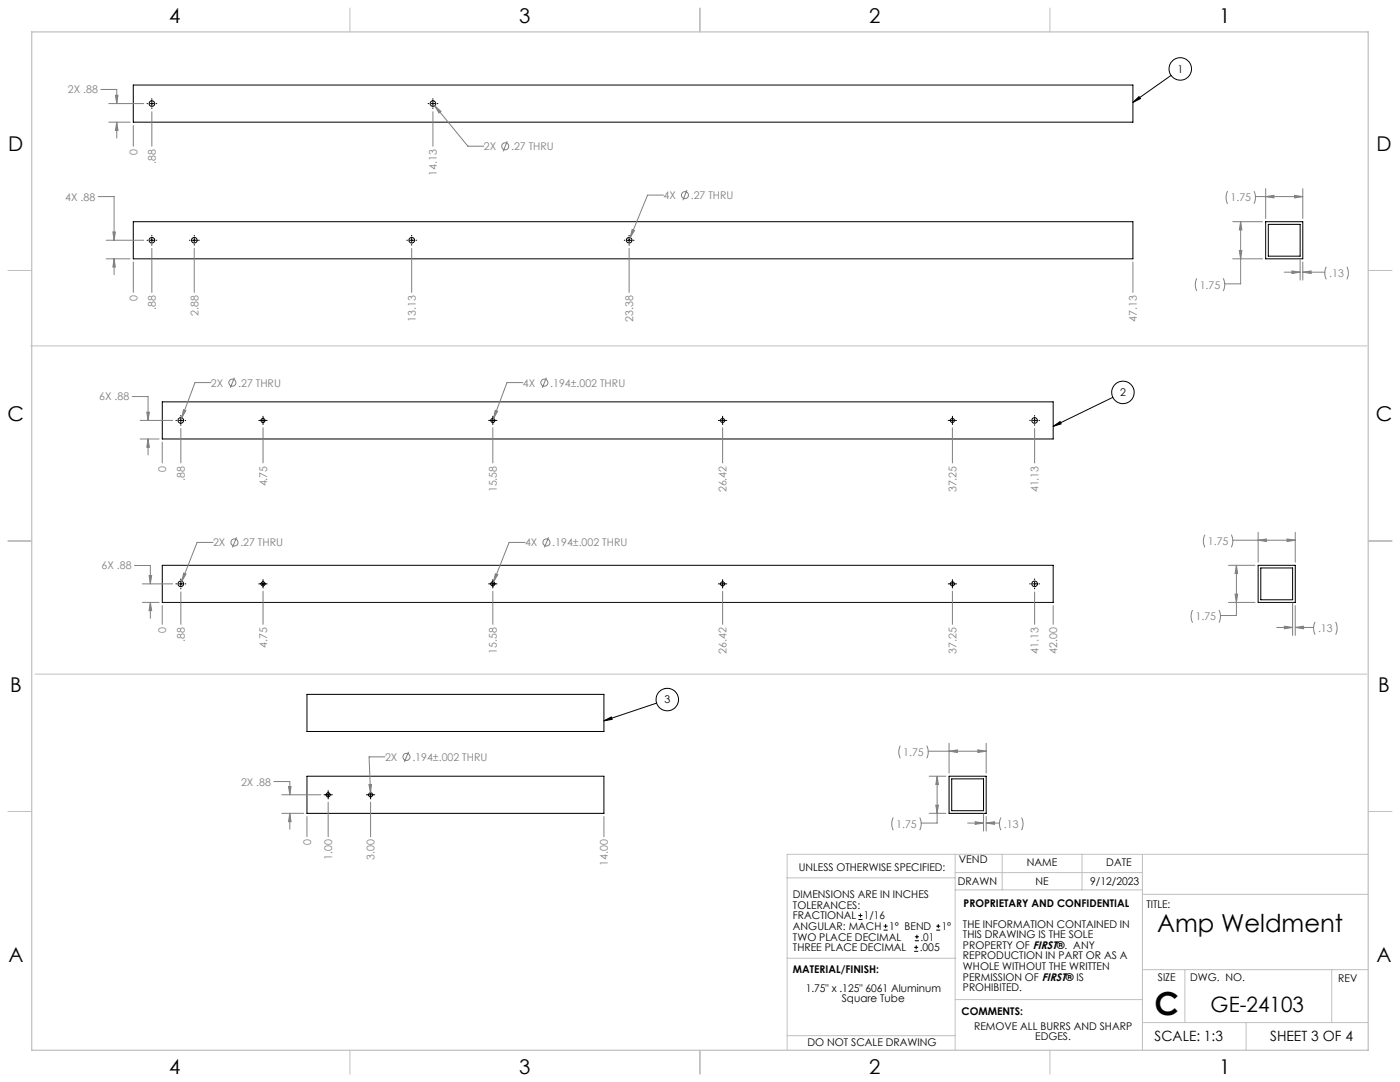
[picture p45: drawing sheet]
<svg xmlns="http://www.w3.org/2000/svg" width="559mm" height="432mm" viewBox="0 0 559 432" stroke-linecap="round" stroke-linejoin="round" font-family="sans-serif">
<defs><g id="words">
<text font-size="12.7" x="460.9" y="405.2">C</text>
<text font-size="9.9" x="461.9" y="372">Amp Weldment</text>
<text font-size="8.5" x="483.2" y="404">GE-24103</text>
<g font-size="8.1">
<text x="67.6" y="9.3">4</text>
<text x="207.3" y="9.3">3</text>
<text x="347" y="9.3">2</text>
<text x="486.7" y="9.3">1</text>
<text x="3.3" y="60.1">D</text>
<text x="549.4" y="60.1">D</text>
<text x="3" y="168">C</text>
<text x="549.1" y="168">C</text>
<text x="4" y="276">B</text>
<text x="550.1" y="276">B</text>
<text x="3.3" y="383.9">A</text>
<text x="549.4" y="383.9">A</text>
<text x="67.6" y="428.4">4</text>
<text x="207.3" y="428.4">3</text>
<text x="347" y="428.4">2</text>
<text x="486.7" y="428.4">1</text>
</g>
<g font-size="5.6">
<text x="460.9" y="415.2">SCALE: 1:3</text>
<text x="507" y="415.2">SHEET 3 OF 4</text>
</g>
<g font-size="4.2">
<text x="469.9" y="29">1</text>
<text x="447.1" y="158.1">2</text>
<text x="265.2" y="280.6">3</text>
<text x="318.8" y="347.7">UNLESS OTHERWISE SPECIFIED:</text>
<text x="382.7" y="344.5">VEND</text>
<text x="409.9" y="345.7">NAME</text>
<text x="441.6" y="345.7">DATE</text>
<text x="382.3" y="353.3">DRAWN</text>
<text x="413.4" y="353.3">NE</text>
<text x="435.1" y="353.3">9/12/2023</text>
<text x="316.5" y="358.5">DIMENSIONS ARE IN INCHES</text>
<text x="316.5" y="362.7">TOLERANCES:</text>
<text x="384.6" y="361.9">PROPRIETARY AND CONFIDENTIAL</text>
<text x="457.6" y="362.3">TITLE:</text>
<text x="316.5" y="371.2">ANGULAR: MACH</text>
<text x="316.5" y="366.9">FRACTIONAL</text>
<text x="344.8" y="366.9">1/16</text>
<text x="354.9" y="371.2">1° BEND</text>
<text x="375.9" y="371.2">1°</text>
<text x="384.4" y="370.2">THE INFORMATION CONTAINED IN</text>
<text x="316.5" y="375.4">TWO PLACE DECIMAL</text>
<text x="367.4" y="375.4">.01</text>
<text x="384.4" y="374.4">THIS DRAWING IS THE SOLE</text>
<text x="316.5" y="379.6">THREE PLACE DECIMAL</text>
<text x="367.1" y="379.6">.005</text>
<text x="384.4" y="378.6">PROPERTY OF FIRST®. ANY</text>
<text x="384.4" y="382.9">REPRODUCTION IN PART OR AS A</text>
<text x="316.5" y="388.4">MATERIAL/FINISH:</text>
<text x="384.4" y="387.1">WHOLE WITHOUT THE WRITTEN</text>
<text x="321.6" y="395.8">1.75&quot; x .125&quot; 6061 Aluminum</text>
<text x="384.4" y="391.3">PERMISSION OF FIRST® IS</text>
<text x="384.4" y="395.6">PROHIBITED.</text>
<text x="462.2" y="391.3">SIZE</text>
<text x="475.1" y="391.3">DWG. NO.</text>
<text x="534.1" y="391.8">REV</text>
<text x="336" y="400">Square Tube</text>
<text x="383.8" y="405.1">COMMENTS:</text>
<text x="388.8" y="410.9">REMOVE ALL BURRS AND SHARP</text>
<text x="322.3" y="417.6">DO NOT SCALE DRAWING</text>
<text x="413.2" y="415.2">EDGES.</text>
</g>
<g font-size="4.2" fill="#808080">
<text x="27.1" y="37.3">2X .88</text>
<text x="193.1" y="59.9">2X</text>
<text x="204" y="59.9">.27 THRU</text>
<text x="54.8" y="61.8" transform="rotate(-90 54.8 61.8)">0</text>
<text x="62.2" y="65.4" transform="rotate(-90 62.2 65.4)">.88</text>
<text x="174.4" y="70.1" transform="rotate(-90 174.4 70.1)">14.13</text>
<text x="26.1" y="80.1">4X .88</text>
<text x="264.8" y="79.4">4X</text>
<text x="275.7" y="79.4">.27 THRU</text>
<text x="491.2" y="80.4">1.75</text>
<text x="530.6" y="110.5">.13</text>
<text x="478.9" y="115.2">1.75</text>
<text x="54.8" y="120.2" transform="rotate(-90 54.8 120.2)">0</text>
<text x="62.2" y="123.7" transform="rotate(-90 62.2 123.7)">.88</text>
<text x="79.2" y="126.1" transform="rotate(-90 79.2 126.1)">2.88</text>
<text x="166" y="128.4" transform="rotate(-90 166 128.4)">13.13</text>
<text x="252.7" y="128.4" transform="rotate(-90 252.7 128.4)">23.38</text>
<text x="453.8" y="128.4" transform="rotate(-90 453.8 128.4)">47.13</text>
<text x="84.2" y="154.2">2X</text>
<text x="95.1" y="154.2">.27 THRU</text>
<text x="208.7" y="154.2">4X</text>
<text x="219.6" y="154.2">.194±.002 THRU</text>
<text x="39.6" y="159.8">6X .88</text>
<text x="66.4" y="188.3" transform="rotate(-90 66.4 188.3)">0</text>
<text x="73.8" y="191.8" transform="rotate(-90 73.8 191.8)">.88</text>
<text x="106.6" y="194.1" transform="rotate(-90 106.6 194.1)">4.75</text>
<text x="198.3" y="196.5" transform="rotate(-90 198.3 196.5)">15.58</text>
<text x="290" y="196.5" transform="rotate(-90 290 196.5)">26.42</text>
<text x="381.8" y="196.5" transform="rotate(-90 381.8 196.5)">37.25</text>
<text x="414.6" y="196.5" transform="rotate(-90 414.6 196.5)">41.13</text>
<text x="85" y="218">2X</text>
<text x="95.9" y="218">.27 THRU</text>
<text x="209.6" y="218">4X</text>
<text x="220.5" y="218">.194±.002 THRU</text>
<text x="482.1" y="217.5">1.75</text>
<text x="40.5" y="227.3">6X .88</text>
<text x="477.2" y="247.6">1.75</text>
<text x="66.4" y="252.7" transform="rotate(-90 66.4 252.7)">0</text>
<text x="73.8" y="256.2" transform="rotate(-90 73.8 256.2)">.88</text>
<text x="526.1" y="252.3">.13</text>
<text x="106.6" y="258.5" transform="rotate(-90 106.6 258.5)">4.75</text>
<text x="198.3" y="260.9" transform="rotate(-90 198.3 260.9)">15.58</text>
<text x="290" y="260.9" transform="rotate(-90 290 260.9)">26.42</text>
<text x="381.8" y="260.9" transform="rotate(-90 381.8 260.9)">37.25</text>
<text x="414.6" y="260.9" transform="rotate(-90 414.6 260.9)">41.13</text>
<text x="422" y="260.9" transform="rotate(-90 422 260.9)">42.00</text>
<text x="153.7" y="303.6">2X</text>
<text x="164.6" y="303.6">.194±.002 THRU</text>
<text x="360.5" y="301.7">1.75</text>
<text x="96.2" y="313.5">2X .88</text>
<text x="357.7" y="330.4">1.75</text>
<text x="400.7" y="330.4">.13</text>
<text x="124.1" y="337.4" transform="rotate(-90 124.1 337.4)">0</text>
<text x="132.6" y="343.3" transform="rotate(-90 132.6 343.3)">1.00</text>
<text x="149.5" y="343.3" transform="rotate(-90 149.5 343.3)">3.00</text>
<text x="242.7" y="345.6" transform="rotate(-90 242.7 345.6)">14.00</text>
</g>
</g></defs>
<g fill="none" stroke="#c0c0c0" stroke-width=".4">
<path d="M139.7 3.2v9.5M279.4 3.2v9.5M419.1 3.2v9.5M3.1 107.9h9.6M546.1 107.9h9.5M12.2 138h533.3M3.1 215.9h9.6M546.1 215.9h9.5M14 269h531.5M3.1 323.8h9.6M546.1 323.8h9.5M314.2 350.3h67"/>
<path d="M381.2 340.9v78.2M381.2 355.1h74.8M381.2 348.2h74.8M400 340.9v14.2M431.9 340.9v14.2M456 340.9v78.2M456 356.9h90.1M546.1 340.9h-231.9v78.2M314.2 382.4h67.2M381.2 398.9h74.8M456 387h90.1M472.9 387v21.1"/>
<path d="M531.6 387v21.1M139.7 419.1v9.6M279.4 419.1v9.6M314.2 413.3h67M419.1 419.1v9.6M456 408.1h90.1M497.4 408.1v11"/>
</g>
<path d="M12.7 12.7h533.4v406.4h-533.4z" fill="none" stroke="#c0c0c0" stroke-width=".5"/>
<g fill="none" stroke="#000" stroke-width=".4">
<path d="M53.2 33.9h399v14.9h-399zM60.6 39.4v.3M172.8 39.4v.3M467.4 30.1l-15.2 10.8M58.7 41.3h.2M59.8 41.3h1.7M60.6 40.5v1.7M60.6 43v.3M62.3 41.3h.3M170.9 41.3h.2M171.9 41.3h1.7M172.8 40.5v1.7"/>
<path d="M172.8 43v.3M174.5 41.3h.3M452.2 40.9l2.4-2.3 .6 .8zM53.2 88.5h399v14.8h-399zM58.7 95.9h.2M59.8 95.9h1.7M60.6 93.9v.3M60.6 95v1.7M60.6 97.6v.3M62.3 95.9h.3M75.6 95.9h.2M76.7 95.9h1.7"/>
<path d="M77.5 93.9v.3M77.5 95v1.7M77.5 97.6v.3M79.2 95.9h.3M162.4 95.9h.2M163.5 95.9h1.7M164.3 93.9v.3M164.3 95v1.7M164.3 97.6v.3M166 95.9h.3M249.2 95.9h.2M250.3 95.9h1.7"/>
<path d="M251.1 93.9v.3M251.1 95v1.7M251.1 97.6v.3M252.8 95.9h.3M505.2 88.5h14.8v14.8h-14.8zM506.2 89.5h12.7v12.7h-12.7zM444.2 158.6l-23.8 11.5M64.8 160.4h355.6v14.8h-355.6zM70.2 167.8h.3M71.3 167.8h1.7M72.2 165.8v.3M72.2 166.9v1.7"/>
<path d="M72.2 169.5v.3M73.9 167.8h.3M103.3 167.8h3.3M105 166.1v3.3M195 167.8h3.4M196.7 166.1v3.3M286.7 167.8h3.4M288.4 166.1v3.3M378.5 167.8h3.3M380.2 166.1v3.3M411 167.8h.3M412.1 167.8h1.7"/>
<path d="M413 165.8v.3M413 166.9v1.7M413 169.5v.3M414.7 167.8h.2M420.4 170.1l2.7-1.9 .4 1zM64.8 225.6h355.6v14.8h-355.6zM70.2 233h.3M71.3 233h1.7M72.2 231v.3M72.2 232.2v1.7M72.2 234.7v.3M73.9 233h.3"/>
<path d="M103.3 233h3.3M105 231.3v3.4M195 233h3.4M196.7 231.3v3.4M286.7 233h3.4M288.4 231.3v3.4M378.5 233h3.3M380.2 231.3v3.4M411 233h.3M412.1 233h1.7M413 231v.3M413 232.2v1.7"/>
<path d="M413 234.7v.3M414.7 233h.2M502.2 225.6h14.8v14.8h-14.8zM503.2 226.7h12.7v12.7h-12.7zM122.5 277.1h118.6v14.8h-118.6zM241.1 287.7l2.9-1.6 .3 1zM262.1 280.6l-21 7.1M122.5 309.8h118.6v14.8h-118.6zM129.3 317.2h3.3M131 315.5v3.3M146.3 317.2h3.3M147.9 315.5v3.3"/>
<path d="M378.8 309.8h14.8v14.8h-14.8zM379.9 310.8h12.7v12.7h-12.7z"/>
<circle cx="471.1" cy="27.5" r="4.5"/>
<circle cx="60.6" cy="41.4" r="1.13"/>
<circle cx="172.8" cy="41.4" r="1.13"/>
<circle cx="60.6" cy="95.9" r="1.11"/>
<circle cx="77.6" cy="95.9" r="1.11"/>
<circle cx="164.3" cy="95.9" r="1.11"/>
<circle cx="251.1" cy="95.9" r="1.11"/>
<circle cx="448.2" cy="156.6" r="4.5"/>
<circle cx="72.2" cy="167.8" r="1.13"/>
<circle cx="105" cy="167.8" r=".81"/>
<circle cx="196.7" cy="167.8" r=".81"/>
<circle cx="288.4" cy="167.8" r=".82"/>
<circle cx="380.1" cy="167.8" r=".82"/>
<circle cx="412.9" cy="167.8" r="1.13"/>
<circle cx="72.2" cy="233" r="1.12"/>
<circle cx="105" cy="233" r=".82"/>
<circle cx="196.7" cy="233" r=".82"/>
<circle cx="288.4" cy="233" r=".82"/>
<circle cx="380.1" cy="233" r=".82"/>
<circle cx="413" cy="233" r="1.12"/>
<circle cx="266.3" cy="279.2" r="4.5"/>
<circle cx="131" cy="317.2" r=".81"/>
<circle cx="147.9" cy="317.2" r=".81"/>
</g>
<g fill="none" stroke="#808080" stroke-width=".4">
<path d="M40.3 35.7h6.3v5.6M46.1 38h1l-.5 3.3zM43.4 41.3h14M43.4 48.8h8.5M46.6 48.8v6.3M46.6 48.8l.5 3.3h-1zM53.2 50v8.3M60.6 44.6v13.7M172.8 44.6v13.7M173.5 42.2l2.5 2.2-.8 .7zM173.5 42.2l13.3 16.1h6.3M202.5 56.3l-1.6 4.1"/>
<path d="M39.2 78.5h6.3v17.4M264.8 77.9h-6.3l-7 16.9M274.2 75.8l-1.6 4.1M490 76.3l-.6 2.3 .6 2.7M500.5 76.3l.6 2.3-.6 2.7M501.1 78.5h18.9M505.2 78.5l3.3-.5v1zM505.2 75.3v11.9M516.7 78l3.3 .5-3.3 .5zM520 75.3v11.9M42.4 95.9h15M45 92.6h1l-.5 3.3z"/>
<path d="M60.6 99.1v17.6M77.5 99.1v17.6M164.3 99.1v17.6M251.1 99.1v17.6M252.3 91.6l1 .4-1.8 2.8zM492 88.5h11.9M494.7 100h1l-.5 3.3zM495.2 88.5l.5 3.3h-1zM495.2 88.5v24.8h-6.4M42.4 103.3h9.5M45.5 103.3v6.3M45.5 103.3l.5 3.3h-1z"/>
<path d="M53.2 104.6v12.1M452.2 104.6v12.1M477.7 111.1l-.6 2.3 .6 2.7M488.2 111.1l.6 2.3-.6 2.7M492 103.3h11.9M512.6 108.6h6.3M515.7 108.1l3.2 .5-3.2 .5zM518.9 103.5v8.3M520 108.6l3.3-.5v1zM520 104.6v7.2M520 108.6h8.8M529.4 106.4l-.6 2.4 .6 2.7"/>
<path d="M537.6 106.4l.6 2.4-.6 2.7M52.7 158.3h6.4v9.5M84.2 152.7h-6.4l-5.2 14M93.6 150.7l-1.7 4M208.7 152.7h-6.3l-5.4 14.3M218.1 150.7l-1.6 4M55.9 167.8h13M55.9 175.2h7.6M58.6 164.5h1l-.5 3.3zM59.1 175.2v6.3M59.1 175.2l.5 3.3h-1zM64.8 176.5v8.2"/>
<path d="M72.2 171v13.7M73.2 163.5l1 .3-1.6 2.9zM105 170.7v14M196.7 170.7v14M197.7 163.8l.9 .3-1.6 2.9zM288.4 170.7v14M380.2 170.7v14M413 171v13.7M85 216.5h-6.3l-6.1 15.5M94.4 214.5l-1.6 4M209.5 216.5h-6.3l-6.2 15.7M218.9 214.5l-1.6 4"/>
<path d="M480.9 213.4l-.6 2.3 .6 2.7M491.5 213.4l.6 2-.2 1.7-.4 1.3M492.1 215.6h24.9M502.2 215.6l3.3-.5v1zM502.2 212.4v11.9M513.7 215.1l3.3 .5-3.3 .5zM517 212.4v11.9M53.7 225.7h6.3v7.3M56.8 233h12.1M59.5 229.7h1l-.5 3.3zM72.2 236.3v12.9M73.3 228.7l1 .4-1.7 2.9z"/>
<path d="M105 235.9v13.3M196.7 235.9v13.3M197.7 229l1 .3-1.7 2.9zM288.4 235.9v13.3M380.2 235.9v13.3M413 236.3v12.9M490.3 225.6h10.6M493 237.1h1l-.5 3.3zM493.5 225.6v20h-6.3M493.5 225.6l.5 3.3h-1zM56.8 240.4h6.7M60 240.4v6.4"/>
<path d="M60 240.4l.5 3.3h-1zM64.8 241.7v7.5M420.4 241.7v7.5M476 243.5l-.6 2.3 .6 2.7M486.6 243.5l.6 2.3-.6 2.7M490.3 240.4h10.6M509.6 250.4h6.3M512.7 249.9l3.2 .5-3.2 .5zM515.9 240.6v13M517 250.4l3.3-.5v1zM517 241.7v11.9M517 250.4h7.3"/>
<path d="M524.9 248.2l-.6 2.3 .6 2.8M533.1 248.2l.6 2-.1 1.4-.5 1.7M359.3 297.6l-.6 2.3 .6 2.7M369.9 297.6l.6 2-.1 1.7-.5 1.3M370.5 299.8h23.1M378.8 296.6v11.9M378.8 299.8l3.3-.5v1zM390.3 299.3l3.3 .5-3.3 .5zM393.6 296.6v11.9M109.3 311.9h6.4v5.3M112.5 317.2h15.6M115.2 313.9h1l-.5 3.3z"/>
<path d="M147.2 313.1h1.1l-.4 3.3zM153.7 302h-6.4l.6 14.4M163.1 300l-1.7 4.1M370.9 309.8h6.6M374.1 309.8v18.7h-6.4M374.1 309.8l.4 3.3h-1zM112.5 324.6h8.7M115.7 324.6v6.3M115.7 324.6l.5 3.3h-1zM122.5 325.9v8M131 320.1v13.8M147.9 320.1v13.8"/>
<path d="M241.1 325.9v8M356.6 326.2l-.6 2.1 .1 1.7 .5 1.3M367.1 326.2l.6 2.4-.6 2.7M370.9 324.6h6.6M373.5 321.3h1l-.4 3.3zM386.2 328.5h6.4M389.3 327.9l3.3 .6-3.3 .5zM392.6 324.8v6.8M393.6 325.9v5.7M393.6 328.5h5.3M393.6 328.5l3.3-.6v1.1zM399.5 326.2l-.6 2.4 .6 2.7"/>
<path d="M407.7 326.2l.6 2.4-.6 2.7"/>
<circle cx="201.7" cy="58.4" r="1.42"/>
<circle cx="273.4" cy="77.9" r="1.41"/>
<circle cx="92.7" cy="152.7" r="1.42"/>
<circle cx="217.3" cy="152.7" r="1.42"/>
<circle cx="93.6" cy="216.5" r="1.41"/>
<circle cx="218.1" cy="216.5" r="1.41"/>
<circle cx="162.2" cy="302.1" r="1.41"/>
</g>
<path d="M452.2 40.9l2.4-2.3 .6 .8zM420.4 170.1l2.7-1.9 .4 1zM241.1 287.7l2.9-1.6 .3 1z" fill="#000"/>
<path d="M45 92.6h1l-.5 3.3zM45.5 103.3l.5 3.3h-1zM252.3 91.6l-.8 3.2 1.8-2.8zM46.1 38h1l-.5 3.3zM46.6 48.8l.5 3.3h-1zM173.5 42.2l1.7 2.9 .8-.7zM516.7 78l3.3 .5-3.3 .5zM505.2 78.5l3.3-.5v1zM495.2 88.5l.5 3.3h-1zM494.7 100h1l-.5 3.3zM515.7 108.1l3.2 .5-3.2 .5zM520 108.6l3.3-.5v1zM59.5 229.7h1l-.5 3.3zM60 240.4l.5 3.3h-1zM73.3 228.7l-.7 3.3 1.7-2.9zM197.7 229l-.7 3.2 1.7-2.9zM58.6 164.5h1l-.5 3.3zM59.1 175.2l.5 3.3h-1zM73.2 163.5l-.6 3.2 1.6-2.9zM197.7 163.8l-.7 3.2 1.6-2.9zM513.7 215.1l3.3 .5-3.3 .5zM502.2 215.6l3.3-.5v1zM493.5 225.6l.5 3.3h-1zM493 237.1h1l-.5 3.3zM512.7 249.9l3.2 .5-3.2 .5zM517 250.4l3.3-.5v1zM147.2 313.1l.7 3.3 .4-3.3zM115.2 313.9h1l-.5 3.3zM115.7 324.6l.5 3.3h-1zM378.8 299.8l3.3-.5v1zM390.3 299.3l3.3 .5-3.3 .5zM373.5 321.3h1l-.4 3.3zM374.1 309.8l.4 3.3h-1zM393.6 328.5l3.3-.6v1.1zM389.3 327.9l3.3 .6-3.3 .5z" fill="#808080"/>
<g fill="none" stroke="#000" stroke-width=".4">
<path d="M342.6 367h1.6M342.6 365.4h1.6M343.4 364.6v1.5M352.7 371.2h1.6M352.7 369.6h1.6M353.5 368.8v1.6M364.9 379.7h1.6M364.9 378.1h1.6M365.2 375.4h1.6M365.2 373.8h1.6M365.7 377.3v1.5M366 373v1.6"/>
<path d="M373.7 371.2h1.6M373.7 369.6h1.6M374.5 368.8v1.6"/>
</g>
<use href="#words"/>
</svg>
